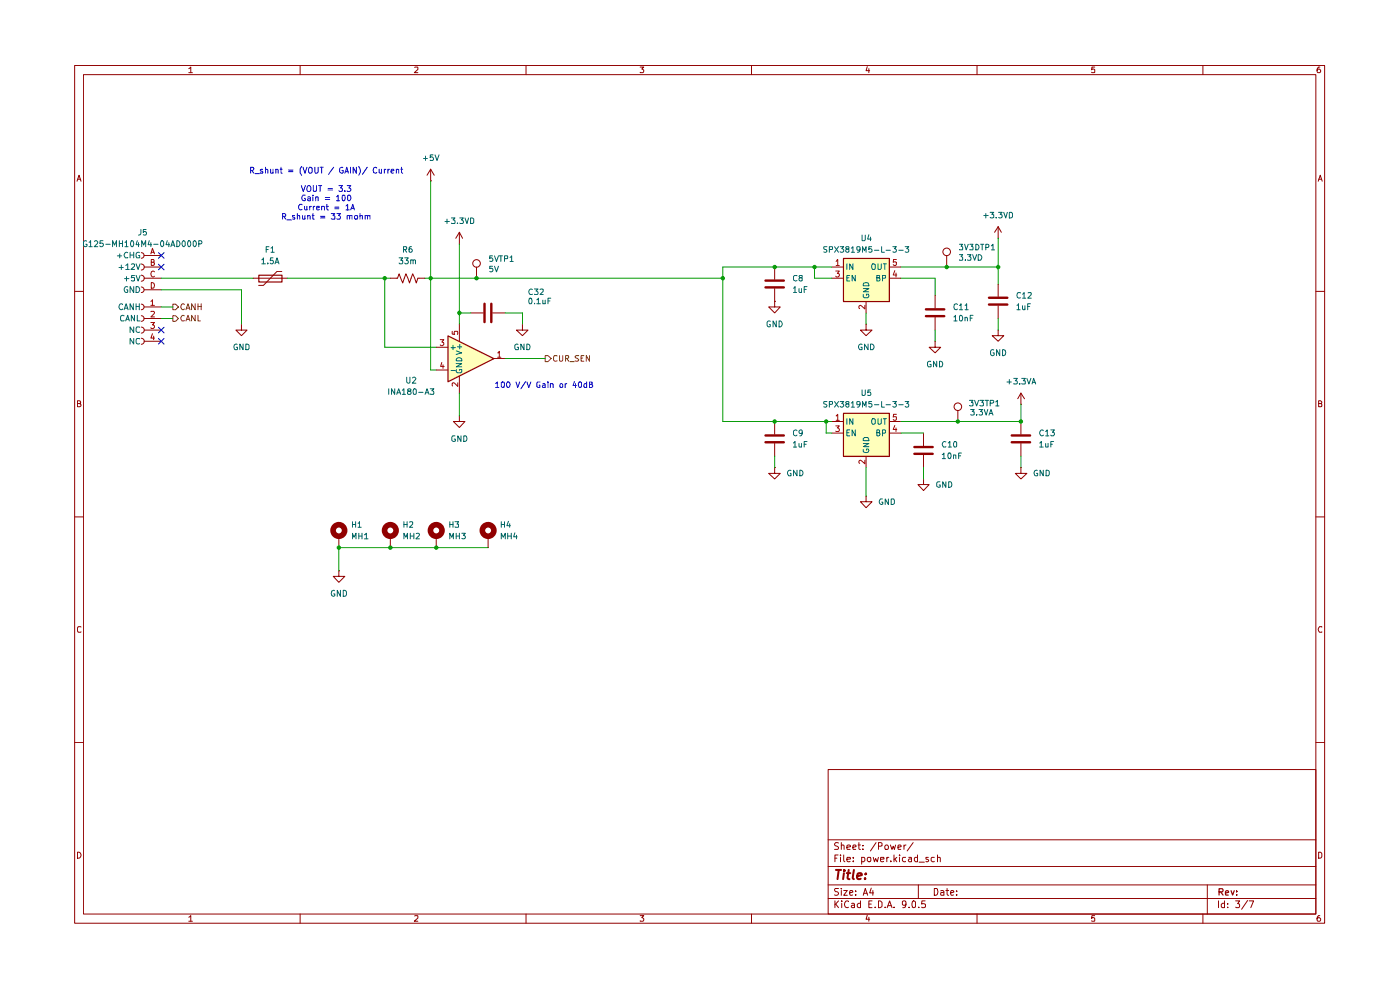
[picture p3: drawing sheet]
<svg xmlns="http://www.w3.org/2000/svg" width="297mm" height="210mm" viewBox="0 0 297 210" stroke-linecap="round" stroke-linejoin="round" font-family="sans-serif">
<g fill="none" stroke="#910000" stroke-width=".21">
<path d="M15.8 13.9h265.2v181.9h-265.2zM17.7 15.8h261.4v178.1h-261.4zM40 14.6l.5-.4v1.2M40 15.4h.8M63.7 13.9v1.9M88 14.3l.6-.1v.5l-.7 .7h.7M111.6 13.9v1.9M135.8 14.2h.8l-.5 .4 .5 .3-.1 .4h-.7M159.4 13.9v1.9M184 14.1l-.3 .9h.8M184.3 14.6v.8M207.3 13.9v1.9"/>
<path d="M232.2 14.2h-.5l-.1 .6 .1-.2h.4l.1 .2v.5h-.6M255.2 13.9v1.9M280 14.2a.55 .55 0 0 0-.6 .5l.2 .7h.4l.2-.2v-.3l-.3-.3h-.2l-.3 .3M16.3 38.4l.5-1.2 .4 1.2M16.5 38h.6M279.7 38.4l.4-1.2 .4 1.2M279.7 38h.6M15.8 61.8h1.9M279.1 61.8h1.9M16.4 85.6h.6v-.5l-.6-.1v1.3h.5l.3-.4-.3-.3M279.7 85.6h.5l.2-.3-.2-.3h-.5v1.3h.5l.2-.1v-.4l-.2-.2M15.8 109.6h1.9"/>
<path d="M279.1 109.6h1.9M17.2 133l-.6-.1-.2 .3v.7l.2 .2 .6-.1M280.4 133l-.5-.1-.2 .5 .2 .7 .5-.1M15.8 157.5h1.9M279.1 157.5h1.9M175.7 163.2h103.4v30.7h-103.4zM175.7 178.1h103.4M177.9 178.8l-.6-.1-.3 .4 .1 .2a.56 .56 0 0 1 .6 .3 .56 .56 0 0 1 0 .6h-.7M178.5 179.4l.1-.2 .5 .2v.8M178.5 178.7v1.5M179.7 179.7l.7-.1-.1-.3-.4-.1-.2 .2v.8h.6M180.9 179.7l.7-.1-.2-.4h-.3l-.2 .2v.6l.1 .2h.5"/>
<path d="M182 179.2h.5M182.2 178.7v1.3l.1 .2h.2M183.1 179.3v.1M185.8 178.7l-1.1 1.8M186.4 179.5l.7-.1v-.5l-.2-.2h-.5v1.5M187.7 179.5l.3-.3h.2l.3 .3-.1 .6-.5 .1zM188.9 179.2l.3 1 .3-.7 .2 .7 .3-1M190.5 179.7l.7-.1-.2-.4h-.3l-.2 .2v.6l.1 .2h.5M191.8 179.2v1M192.2 179.2l-.4 .3M193.7 178.7l-1.3 1.8M16.4 180.8a.65 .65 0 0 1 .8 .6 .65 .65 0 0 1-.8 .6z"/>
<path d="M40 194.6l.5-.4v1.2M40 195.4h.8M63.7 193.9v1.9M88 194.3l.6-.1v.5l-.7 .7h.7M111.6 193.9v1.9M135.8 194.2h.8l-.5 .5 .5 .2-.1 .4h-.7M159.4 193.9v1.9M175.7 190.6h103.4M175.7 187.7h103.4M175.7 183.8h103.4M177.1 191.1v1.4M177.1 182h.4"/>
<path d="M177.3 191.8l.6 .7M177.8 181.4h-.7v1.4M177.9 188.5l-.8 .1v.4l.6 .2 .2 .4-.4 .3-.5-.1M177.9 191.1l-.8 .8M178.3 181.4v.1M178.3 181.9v.9M178.5 188.5v.1M178.5 188.9v1M178.6 191.1v.2M178.6 191.6v.9M179 188.9h.7l-.7 1h.7M179 181.4v1.1l.2 .3"/>
<path d="M179.7 182.3l.7-.1-.1-.3h-.6v.1v.7h.6M180 191.3v-.1a.7 .7 0 0 0-.9 .5 .7 .7 0 0 0 .6 .8l.3-.1M180.3 189.4l.6-.2-.1-.3-.5 .1v.7l.1 .2 .5-.1M180.7 191.7l.4-.1 .2 .2v.7M181 182.6v.2M181 181.9v.1M181.3 191.9l-.7 .3 .2 .3 .5-.1M181.5 189.7v.2M181.5 189v.1M182.5 191.7a.45 .45 0 0 0-.6 .2l.1 .5h.5M182.5 191.1v1.4M182.8 182.7l.4 .1 .3-.3-.2-.6h-.5v1.4"/>
<path d="M183.1 180.1v.1M183.1 189.9l.5-1.4 .5 1.4M183.2 189.5h.8M184 194.1l-.3 .9h.8M184.1 182l.6-.1v.8a.45 .45 0 0 1-.7-.2zM184.3 194.6v.8M184.3 191.8h.5M184.8 188.4l-.3 1h.8M185 191.1h-.7v1.4h.7M185.2 188.9v1M185.3 181.9l.2 .9 .3-.7 .3 .7 .3-.9M185.7 192.4v.1"/>
<path d="M186.4 191.1h.3l.4 .3v.8l-.4 .3h-.3zM186.8 182.3l.7-.1v-.3h-.6l-.1 .1 .1 .7h.6M187.8 192.4v.1M188.1 181.9v.9M188.2 192.5l.5-1.4 .5 1.4M188.4 192.1h.7M188.6 181.9h-.4l-.1 .2M189 182.6v.2M189.7 192.4v.1M189.7 181.4v1.4M189.8 182.2l.4 .6M190.2 181.9l-.5 .5"/>
<path d="M190.8 181.4v.1M190.8 181.9v.9M192.1 181.9h-.5l-.2 .6a.45 .45 0 0 0 .7 .2M192.2 191.8l-.3 .2-.5-.1v-.6l.3-.2 .4 .1a1.05 1.05 0 0 1-.3 1.3h-.3M192.8 181.9h.5l.1 .9M192.9 192.4v.1M193.4 182.2h-.5l-.2 .3 .2 .3 .5-.1M193.6 191.3l.3-.2 .3 .2-.1 1.1h-.5zM194.7 181.9h-.6l-.1 .2v.4l.2 .3 .5-.1M194.7 181.4v1.4M194.8 187.7v2.9M194.9 192.4v.1"/>
<path d="M195 182.9h1.1M196.3 191.1h-.7l-.1 .7h.8v.6h-.8M196.9 181.9h-.5v.3l.6 .3-.2 .3-.4-.1M198.2 188.5h.5a.83 .83 0 0 1 .2 .9 .83 .83 0 0 1-.7 .5zM198.2 181.9h-.5l-.2 .2v.4l.3 .3 .4-.1M198.9 182l.5-.1 .1 .9M198.9 181.4v1.4M199.6 189h.6v.9M200.2 189.2l-.6 .2v.4h.6M200.7 188.9h.6M200.9 188.5v1.2l.4 .2M201.7 189.4l.7-.2-.1-.2-.5-.1-.1 .2 .1 .7h.5"/>
<path d="M202.9 189.7v.2M202.9 189v.1M207.3 193.9v1.9M232.2 194.2h-.5l-.1 .6 .1-.1h.4l.1 .1v.5h-.6M255.2 193.9v1.9M256.1 187.7v6.2M258.5 191.1v1.4M259.8 191.7l-.5-.1-.2 .3 .1 .5h.6M259.8 191.1v1.4M260.4 192.4v.1M260.4 191.7v.1M262.1 191.1h.9l-.4 .6 .4 .2-.1 .5h-.8"/>
<path d="M264.7 191l-1.3 1.9M265 191.1h.9l-.6 1.4M279.7 180.8h.4l.3 .3v.6l-.3 .3h-.4zM280 194.2a.55 .55 0 0 0-.6 .5l.2 .7h.4l.2-.2v-.3l-.3-.2h-.2l-.3 .2"/>
</g>
<path d="M258.6 189.2h.7l.2-.3-.1-.3-.8-.1v1.4M259 189.2l.5 .7M260 189.4l.6-.1-.1-.4-.4 .1-.1 .7 .1 .2h.5M261.2 188.9l.3 1 .3-1M262.3 189.8v.1M262.3 189v.2" fill="none" stroke="#910000" stroke-width=".25"/>
<path d="M177.3 184.5h1.1M177.9 184.5l-.2 2M179 185.2l-.1 1.3M179.1 184.5v.3M179.6 185.2h.8M180 184.5l-.2 1.7 .4 .3M181.1 184.5l-.2 1.7 .2 .3M181.8 185.9l1-.3v-.3a.6 .6 0 0 0-.9 .2v.9h.7M183.5 186.3v.2M183.7 185.3l.1 .1-.2 .1 .1-.2-.1 .2" fill="none" stroke="#910000" stroke-width=".42"/>
<g fill="#ffb">
<path d="M178.9 87.6h9.7v9.2h-9.7z"/>
<path d="M178.9 54.8h9.7v9.1h-9.7z"/>
<path d="M95 71.2l9.7 4.8-9.7 4.9z"/>
</g>
<g fill="none" stroke="#910000" stroke-width=".21">
<path d="M91.4 38.4h.1M91.4 35.9l-.8 1.3M91.4 35.9l.7 1.3M91.4 35.9v2.5M30 53.6a.59 .59 0 0 1 .6 .6 .59 .59 0 0 1-.6 .6M30 56a.63 .63 0 0 1 .6 .6 .63 .63 0 0 1-.6 .7M30 58.4a.63 .63 0 0 1 .6 .6 .63 .63 0 0 1-.6 .6M30.6 59h3.6M30.6 54.2h3.6M30.6 56.6h3.6M53.7 59h7.3M59.8 57.6h-1l-2.9 2.9h-1"/>
<path d="M82.8 59h1.5l.4-.9 .7 1.9 .7-1.9 .8 1.9 .6-1.9 .8 1.9 .3-1h1.6M97.5 51.7h.1M97.5 49.3l-.8 1.2M97.5 49.3l.6 1.2M97.5 49.3v2.4M30 60.9a.59 .59 0 0 1 .6 .6 .59 .59 0 0 1-.6 .6M30 64.5a.59 .59 0 0 1 .6 .6 .59 .59 0 0 1-.6 .6M30 67a.59 .59 0 0 1 .6 .6 .59 .59 0 0 1-.6 .6M30 69.4a.63 .63 0 0 1 .6 .6 .63 .63 0 0 1-.6 .7M30 71.8a.63 .63 0 0 1 .6 .6 .63 .63 0 0 1-.6 .6M30.6 61.5h3.6M30.6 65.1h3.6"/>
<path d="M30.6 67.6h3.6M30.6 70h3.6M30.6 72.4h3.6"/>
</g>
<path d="M54.9 58.4h4.9v1.4h-4.9z" fill="none" stroke="#910000" stroke-width=".25"/>
<path d="M32 53.8l.3-1.1 .5 1.1M32.1 55.6h.5l.1-.4-.2-.2h-.4v1.3l.6-.1 .1-.3-.3-.3M32.1 59.9a.66 .66 0 0 1 .6 .5 .66 .66 0 0 1-.2 .7h-.4zM32.1 53.5h.6M32.8 57.7l-.3-.2a.6 .6 0 0 0-.5 .7 .6 .6 0 0 0 .7 .5l.1-.1M32 63.9l.3-.3v1.2M32 66.1l.6-.1 .2 .2-.1 .3-.7 .7h.8M32 68.4h.8l-.5 .5 .4 .1 .1 .4-.3 .3h-.3l-.2-.2M32 64.8h.8M32.3 70.8l-.3 .9h.8M32.6 71.3v.8" fill="none" stroke="#b90000" stroke-width=".21"/>
<g fill="none" stroke="#006665" stroke-width=".21">
<path d="M24.9 54.3h.9M25.2 56.7h1M25.4 53.8v.9M25.7 56.2v1M26.4 59.1h.9M26.7 56.3l.4-.3v1.2M26.7 57.2h.7M26.8 58.7v.9M27.1 53.6l-.3-.1a.67 .67 0 0 0-.5 .5 .67 .67 0 0 0 .3 .7l.5-.1M27.6 53.5v1.2M27.6 54.1h.8M27.9 56.1h.6v.4l-.7 .7h.7"/>
<path d="M28.4 53.5v1.2M28.5 58.4h-.6v.5h.6v.6h-.6M28.9 56l.4 1.2 .4-1.2M28.9 58.4l.4 1.2 .4-1.2M29.6 53.6h-.6l-.1 .2v.6l.1 .3 .6-.1v-.4h-.2M26 64.6l-.3-.2a.61 .61 0 0 0-.5 .8 .61 .61 0 0 0 .8 .4v-.1M26.3 65.7l.5-1.3 .4 1.3M26.3 67h-.6l-.1 .2v.6l.1 .3 .6-.1M26.5 65.4h.6M26.7 68.1l.4-1.2 .3 1.2M26.8 67.7h.5M27.1 60.9l-.2-.1a.64 .64 0 0 0-.6 .6 .64 .64 0 0 0 .5 .7l.3-.1v-.5h-.3"/>
<path d="M28.3 64.4v1.3l-.7-1.3v1.3M28.4 60.8v1.3l-.8-1.3v1.3M28.4 69.3v1.2l-.8-1.2v1.2M28.4 71.8v1.2l-.8-1.2v1.2M28.5 66.9v1.2l-.6-1.2v1.2M28.9 60.8a.65 .65 0 0 1 .7 .6 .65 .65 0 0 1-.7 .7zM28.9 64.4v1.3M28.9 65h.7M29.1 66.9v1.2h.6M29.6 64.4v1.3M29.6 69.4l-.6-.1-.1 .3v.7a.55 .55 0 0 0 .7 .1M29.6 71.9l-.6-.1-.1 .3 .1 .7 .3 .2 .3-.1"/>
</g>
<path d="M36.7 67h.6l.5 .6-.5 .6h-.6z" fill="#fff"/>
<path d="M36.7 67h.6l.5 .6-.5 .6h-.6zM39.1 67l-.2-.1a.67 .67 0 0 0-.5 .5 .67 .67 0 0 0 .2 .7l.5-.1M39.5 68.1l.4-1.2 .4 1.2M39.6 67.7h.5M41.4 66.9v1.2l-.8-1.2v1.2M42 66.9v1.2h.5" fill="none" stroke="#765500" stroke-width=".21"/>
<path d="M36.7 64.5h.6l.5 .6-.5 .6h-.6z" fill="#fff"/>
<path d="M36.7 64.5h.6l.5 .6-.5 .6h-.6zM39.1 64.6l-.2-.2a.6 .6 0 0 0-.5 .7 .6 .6 0 0 0 .6 .5l.1-.1M39.5 65.7l.4-1.3 .4 1.3M39.6 65.4h.5M41.4 64.4v1.3l-.8-1.3v1.3M42 64.4v1.3M42 65h.7M42.7 64.4v1.3" fill="none" stroke="#765500" stroke-width=".21"/>
<g fill="none" stroke="#910000" stroke-width=".21">
<path d="M164.3 56.6v2.7M176.4 56.6h2.5M176.4 59h2.5M188.6 56.6h2.5M188.6 59h2.5M51.2 68.8v1.2h1.2l-1.2 1.2-1.2-1.2h1.2M51.2 68.8h.1M164.3 63.9v1.2h1.2l-1.2 1.3-1.2-1.3h1.2M164.3 63.9h.1M164.3 61.2v2.7M183.7 68.8v1.2h1.3l-1.3 1.2-1.2-1.2h1.2M183.7 68.8h.1"/>
<path d="M183.7 63.9v2.5M164.3 99.1v1.3h1.2l-1.2 1.2-1.2-1.2h1.2M164.3 99.1h.1M164.3 89.4v2.7M164.3 94.1v2.7M176.4 89.4h2.5M176.4 91.9h2.5M183.7 96.8v2.3M188.6 89.4h2.5M188.6 91.9h2.5M183.7 105.2v1.2h1.3l-1.3 1.3-1.2-1.3h1.2M183.7 105.2h.1"/>
</g>
<path d="M162.4 59.5h3.9M162.4 61h3.9M162.4 92.4h3.9M162.4 93.8h3.9" fill="none" stroke="#910000" stroke-width=".51"/>
<path d="M178.9 54.8h9.8v9.2h-9.8zM178.9 87.7h9.8v9.1h-9.8z" fill="none" stroke="#910000" stroke-width=".25"/>
<g fill="none" stroke="#b90000" stroke-width=".21">
<path d="M177.3 57.5h.8l-.5 .5 .5 .2v.3l-.3 .3h-.3l-.2-.2M177.4 55.5l.3-.5v1.3M177.4 56.3h.7M189.8 57.4l-.3 .9h.7M190.1 57.9v.9M190.2 55h-.6l-.1 .6h.7v.5l-.2 .2h-.3l-.2-.2M183.5 64.8v.7l-1-.7-.3 .2 .2 .4M177.3 90.3h.8l-.5 .5 .5 .2v.4l-.2 .1-.6-.1M177.4 88.2l.3-.3v1.3M177.4 89.2h.7M183.5 97.6v.8l-1-.8-.3 .3 .2 .4M189.8 90.3l-.3 .8h.7"/>
<path d="M190.1 90.8v.7M190.2 87.9h-.6l-.1 .6 .6-.1 .1 .6-.2 .2h-.3l-.2-.2"/>
</g>
<g fill="none" stroke="#006665" stroke-width=".21">
<path d="M179.7 56v1.2M179.7 58.9h.4M180.3 58.4h-.6v1.2h.6M180.9 56v1.2l-.6-1.2v1.2M181.4 58.4v1.2l-.6-1.2v1.2M185.2 56l.5 .1v.9l-.2 .2h-.4l-.1-.2a.82 .82 0 0 1 .2-1zM186 58.9h.5l.1-.4-.6-.1v1.2l.6-.1 .1-.3-.3-.3M186.3 56l.1 1.2 .5-.1v-1.1M187.2 59l.7-.1v-.4l-.7-.1v1.2M187.4 56h.6M187.7 56v1.2M183.1 62.5v.5l.3 .2h.7a.52 .52 0 0 0 .1-.8h-.4v.3"/>
<path d="M183.1 61.2h1.2l-1.2 .7h1.2M183.1 60.2a.66 .66 0 0 1 .8-.2 .66 .66 0 0 1 .4 .6h-1.2zM179.7 88.8v1.2M179.7 91.8h.4M180.3 91.2h-.6v1.3h.6M180.9 88.8v1.2l-.6-1.2v1.2M181.4 91.2v1.3l-.6-1.3v1.3M183.1 95.3v.5a.61 .61 0 0 0 .8 .2 .61 .61 0 0 0 .3-.7h-.4v.2M183.1 94.1h1.2l-1.2 .6h1.2M183.1 93.1l.3-.3h.7l.2 .7h-1.2zM185.1 88.8h.4l.2 .2v.8l-.5 .2a.86 .86 0 0 1-.1-1.2zM186 91.8l.6-.1v-.3l-.2-.2h-.4v1.3l.6-.1 .1-.4-.3-.2"/>
<path d="M186.3 88.8v1.1l.1 .1h.3l.2-.3v-.9M187.2 91.9h.5l.2-.2v-.3l-.2-.2h-.5v1.3M187.4 88.8h.6M187.7 88.8v1.2"/>
</g>
<path d="M115.7 75.4h.5l.7 .6-.7 .7h-.5z" fill="#fff"/>
<path d="M115.7 75.4h.5l.7 .6-.7 .7h-.5zM118.2 75.5l-.6-.1-.2 .3v.7a.52 .52 0 0 0 .8 .1M118.7 75.4v1.1l.2 .1h.2l.3-.2v-1M120 76l.6-.1v-.5h-.6v1.2M120.2 76l.5 .6M120.9 76.7h.9M122.8 75.4h-.6l-.2 .2 .2 .3 .6 .4-.1 .2h-.7M123.3 75.9h.3M123.9 75.4h-.6v1.2h.6M125.1 75.4v1.2l-.7-1.2v1.2" fill="none" stroke="#765500" stroke-width=".21"/>
<g fill="none" stroke="#910000" stroke-width=".21">
<path d="M101.1 56.6v2.4M200.8 54.2v2.4M211.8 50.5h.1M211.8 48.1v2.4M211.8 48.1l-.8 1.2M211.8 48.1l.6 1.2M92.5 73.7h2.5M92.5 78.5h2.5M97.5 68.8v3.6M97.5 79.8v3.6M99.9 66.4h2.6M104.5 66.4h2.7"/>
<path d="M104.7 76h2.5M110.8 68.8v1.2h1.2l-1.2 1.2-1.2-1.2h1.2M110.8 68.8h.1M198.4 72.4v1.3h1.2l-1.2 1.1-1.3-1.1h1.3M198.4 72.4h.1M198.4 62.7v2.7M198.4 67.3v2.7M211.8 70v1.2h1.1l-1.1 1.2-1.3-1.2h1.3M211.8 70h.1M211.8 60.3v2.6M211.8 64.9v2.7M97.5 88.2v1.2h1.1l-1.1 1.3-1.3-1.3h1.3"/>
<path d="M97.5 88.2h.1M195.9 91.9v2.7M195.9 96.5v2.6M203.2 87v2.4M216.6 99.1v1.3h1.2l-1.2 1.2-1.2-1.2h1.2M216.6 99.1h.1M216.6 85.8h.1M216.6 83.4v2.4M216.6 89.4v2.7M216.6 94.1v2.7M216.6 83.4l-.7 1.2M216.6 83.4l.7 1.2"/>
<path d="M71.9 113.8v2.4M82.8 113.8v2.4M92.5 113.8v2.4M103.5 113.8v2.4M195.9 101.6v1.2h1.2l-1.2 1.3-1.2-1.3h1.2M195.9 101.6h.1M71.9 121.1v1.2h1.3l-1.3 1.2-1.2-1.2h1.2M71.9 121.1h.1"/>
<circle cx="101.1" cy="55.9" r=".8"/>
<circle cx="200.8" cy="53.4" r=".8"/>
<circle cx="203.2" cy="86.3" r=".8"/>
</g>
<path d="M95 71.2l9.8 4.9-9.8 4.9z" fill="none" stroke="#910000" stroke-width=".25"/>
<path d="M93.4 72.1h.8l-.5 .5h.4l.1 .5-.3 .2h-.3l-.2-.1M93.7 76.9l-.2 .8h.7M94 77.4v.7M95.9 70.3v.6l.5 .1v-.7h.6v.7M105.6 74.8h.2l.1-.3v1.3M105.6 75.8h.7M97.1 81.2v.8l-.8-.8-.4 .1 .1 .6" fill="none" stroke="#b90000" stroke-width=".21"/>
<path d="M95.7 73.7h.9M95.7 78.6h.9M96.1 73.2v1M96.8 74.4l1.2 .4-1.2 .4M96.8 77.1h1.2l-1.2 .7h1.2M96.9 78.4a.45 .45 0 0 0 .1 .7h.7l.3-.2v-.5h-.5v.2M96.9 76.1a.72 .72 0 0 1 1.1 0v.4h-1.2zM97 73.6h1M97.5 73.1v.9" fill="none" stroke="#006665" stroke-width=".21"/>
<g fill="none" stroke="#910000" stroke-width="1.2">
<circle cx="71.9" cy="112.5" r="1.23"/>
<circle cx="82.8" cy="112.5" r="1.23"/>
<circle cx="92.5" cy="112.5" r="1.23"/>
<circle cx="103.5" cy="112.5" r="1.23"/>
</g>
<path d="M102.8 64.4v3.9M104.2 64.4v3.9M196.4 65.6h3.9M196.4 67.1h3.9M209.8 63.2h3.9M209.8 64.6h3.9M194 94.8h3.9M194 96.3h3.9M214.6 92.4h3.9M214.6 93.8h3.9" fill="none" stroke="#910000" stroke-width=".51"/>
<g fill="none" stroke="#090" stroke-width=".21">
<path d="M91.4 38.4v40.1h1.1M34.2 59h19.5M61 59h21.8M81.6 59v14.7h10.9M90.2 59h63.1M97.5 51.7v17.1M172.8 56.6v2.4h3.6M176.4 56.6h-23.1v32.8h23.1M191.1 59h7.3v3.7M191.1 56.6h20.7M211.8 50.5v9.8M34.2 67.6h2.5"/>
<path d="M34.2 65.1h2.5M34.2 61.5h17v7.3M97.5 66.4h2.4M107.2 66.4h3.6v2.4M107.2 76h8.5M183.7 66.4v2.4M198.4 70v2.4M211.8 67.6v2.4M97.5 83.4v4.8M164.3 96.8v2.3M175.3 89.4v2.5h1.1M183.7 99.1v6.1"/>
<path d="M191.1 91.9h4.8M195.9 99.1v2.5M216.6 85.8v3.6h-25.5M216.6 96.8v2.3M103.5 116.2h-31.6v4.9"/>
</g>
<g fill="none" stroke="#0000ca" stroke-width=".21">
<path d="M53.2 36.2l.6-.1v-.5l-.6-.1v1.2M53.4 36.2l.5 .5M54.1 36.8h.9M55.7 36l-.2-.1-.3 .3 .4 .1 .2 .3-.2 .1h-.4M56.3 36l.3-.1 .2 .2v.6M56.3 35.5v1.2M57.4 35.9v.8h.3l.2-.1M57.9 35.9v.8M58.5 36l.3-.1 .2 .2v.6M58.5 35.9v.8M59.4 35.9h.5M59.6 35.5v1.2h.3"/>
<path d="M61.2 36.1h.9M61.2 36.4h.9M63.9 39.4l.4 1.2 .5-1.2M64 35.3l-.3 .5v.9l.3 .5M64.3 35.5l.4 1.2 .4-1.2M65.3 39.5l.3-.1a.73 .73 0 0 1 0 1.2h-.3a.87 .87 0 0 1 0-1.1zM65.7 35.5l.5 .1v1l-.5 .1a.86 .86 0 0 1 0-1.2zM66.5 39.4v1l.2 .2 .4-.2v-1M66.8 35.5v1.1l.2 .1h.2l.3-.2v-1M67.6 39.4h.6M67.9 35.5h.7M67.9 39.4v1.2"/>
<path d="M68.2 35.5v1.2M69.6 40h.9M70.8 35.5l-1.1 1.5M71.9 39.4h.7l-.4 .5 .4 .1v.6h-.5l-.2-.1M72.7 35.6l-.2-.1-.4 .1v1l.4 .1h.2l.1-.5h-.2M73.2 36.7l.4-1.2 .3 1.2M73.2 36.4h.6M73.7 39.4h.7l-.4 .5 .3 .1 .1 .4-.2 .2h-.4l-.1-.1M74.3 35.5v1.2M75.6 35.5v1.2l-.7-1.2v1.2M76.1 35.3a1.44 1.44 0 0 1 0 1.9M77.9 35.5l-1 1.5"/>
<path d="M79.9 35.6l-.2-.1a.65 .65 0 0 0-.5 .6 .65 .65 0 0 0 .5 .6l.2-.1M80.4 35.9v.7l.2 .1 .3-.1M80.9 35.9v.8M81.5 35.9v.8M81.9 35.9l-.4 .3M82.3 35.9v.8M82.6 35.9l-.3 .3M83 36.3l.6-.1-.2-.3-.4 .2v.5l.1 .1h.4M84.1 36h.5v.7M84.1 35.9v.8M85 35.9h.4M85.2 35.5v1.1l.2 .1"/>
<path d="M59.9 45.9h.6v-.5l-.6-.1v1.2M60.2 45.9l.4 .6M60.9 46.7h.9M62.5 45.7h-.4v.4h.3l.2 .1-.1 .3h-.4M63.1 45.8l.4-.1 .1 .8M63.1 45.3v1.2M64.1 43.4h-.5a.61 .61 0 0 0-.3 .7 .61 .61 0 0 0 .8 .4M64.2 45.7v.8l.5-.1M64.6 43.8v.6l.2 .1h.3M64.7 45.7v.8M64.8 41.4h-.5a.61 .61 0 0 0-.3 .8 .61 .61 0 0 0 .8 .3v-.4h-.2M65.1 43.8v.7"/>
<path d="M65.3 41.8l.4-.1 .2 .2v.7M65.3 45.8l.4-.1 .1 .8M65.3 45.7v.8M65.7 43.8v.7M65.9 42.1l-.6 .1v.3h.6M66 43.8l-.3 .1M66.2 45.7h.4M66.4 41.4v.1M66.4 45.3v1.2h.2M66.4 41.7v.9M66.5 43.8v.7M66.8 43.8l-.3 .1"/>
<path d="M67 41.9l.1-.2 .4 .1v.8M67 41.7v.9M67.1 44.1l.6-.1v-.2h-.5l-.1 .1v.5l.2 .1h.4M68 45.9h.9M68 46.2h.9M68.2 43.9l.6-.1v.7M68.2 43.8v.7M69 41.9h.9M69 42.3h.9M69.2 43.8h.5M69.3 43.4v1l.4 .1M69.6 40.3h.9"/>
<path d="M70.3 45.3h.7l-.4 .4 .4 .2v.5h-.7M71 43.9h.9M71 44.3h.9M71.4 41.7l.3-.3v1.2M71.4 42.6h.7M71.5 45.3h.7l-.4 .4 .4 .3-.1 .4h-.6M72.6 41.5l.5-.1a.86 .86 0 0 1-.1 1.2l-.4-.1zM73.2 40.5v.1M73.4 43.7l.3-.3v1.1M73.4 44.5h.7M73.7 45.8l.4-.1 .1 .8M73.7 45.7v.8"/>
<path d="M73.7 41.6l.2-.2 .4 .1a.66 .66 0 0 1-.3 1.1l-.3-.3zM74.2 45.9l.1-.2h.4v.8M74.4 44.5l.4-1.1 .4 1.1M74.5 44.2h.6M75.2 45.9l.2-.2h.4v.8l-.5-.1zM76.4 45.8l.5-.1v.8M76.4 45.3v1.2M77.5 45.8l.5-.1v.8M77.5 45.7v.8M78 45.9l.1-.2h.4v.8M105.2 81.4l.3-.4v1.2M105.2 82.2h.6"/>
<path d="M106.3 81.2l.2-.2 .4 .1v1h-.5zM107.6 81a.61 .61 0 0 1 .6 .5 .61 .61 0 0 1-.4 .7l-.4-.5zM109.5 81l.3 1.2 .4-1.2M111.5 80.9l-1 1.6M111.8 81l.4 1.2 .4-1.2M114.6 81h-.6l-.1 .3v.7a.45 .45 0 0 0 .7 .1v-.4h-.2M115.1 81.5l.4-.1 .2 .1v.7M115.7 81.7h-.5l-.1 .3 .1 .2 .5-.1M116.2 81v.1M116.2 81.4v.8M116.8 81.5l.1-.1 .5 .1v.7M116.8 81.4v.8"/>
<path d="M118.8 81.5l.2-.1 .3 .1 .1 .6h-.6zM119.9 81.4v.8M120.2 81.4l-.3 .2M121.8 80.9l-.2 .9h.7M122.1 81.4v.8M122.9 81h.3l.2 .2v.8l-.2 .1a.6 .6 0 0 1-.6-.4 .6 .6 0 0 1 .3-.7zM124.5 81.5h-.5l-.1 .5a.36 .36 0 0 0 .6 .1M124.5 81v1.2M125.1 81.5h.5v-.5h-.5v1.2h.4l.2-.4-.3-.3"/>
</g>
<path d="M33.6 56.1l1.2 1.1M33.6 53.6l1.2 1.2M34.8 56.1l-1.2 1.1M34.8 53.6l-1.2 1.2M33.6 69.4l1.2 1.2M33.6 71.8l1.2 1.2M34.8 69.4l-1.2 1.2M34.8 71.8l-1.2 1.2" fill="none" stroke="#00008a" stroke-width=".21"/>
<g fill="#090">
<circle cx="81.6" cy="59" r=".47"/>
<circle cx="101.1" cy="59" r=".47"/>
<circle cx="97.5" cy="66.4" r=".47"/>
<circle cx="164.3" cy="56.6" r=".47"/>
<circle cx="153.3" cy="59" r=".47"/>
<circle cx="175.3" cy="89.4" r=".47"/>
<circle cx="164.3" cy="89.4" r=".47"/>
<circle cx="172.8" cy="56.6" r=".47"/>
<circle cx="91.4" cy="59" r=".47"/>
<circle cx="71.9" cy="116.2" r=".47"/>
<circle cx="82.8" cy="116.2" r=".47"/>
<circle cx="92.5" cy="116.2" r=".47"/>
<circle cx="211.8" cy="56.6" r=".47"/>
<circle cx="216.6" cy="89.4" r=".47"/>
<circle cx="200.8" cy="56.6" r=".47"/>
<circle cx="203.2" cy="89.4" r=".47"/>
</g>
<g fill="none" stroke="#006665" stroke-width=".21">
<path d="M89.8 33.6h.9M90.3 33.1v.9M91.9 32.9h-.6v.5l.4-.1 .3 .2v.4l-.2 .1h-.5M92.3 32.9l.4 1.1 .4-1.1M18.4 51.1h-.4l-.3 .3v.6l.2 .2 .3 .1 .3-.1v-.4h-.3M18.9 51.4l.3-.3v1.2M18.9 52.3h.7M20.1 51.2l.4-.1 .2 .3-.7 .9h.7M21.8 51.1h-.5l-.1 .5h.6l.1 .5-.2 .2h-.4l-.1-.1M22.4 51.8h1M23.9 52.3v-1.2l.4 .9 .4-.9v1.2M25.3 51.1v1.2"/>
<path d="M25.3 51.6h.7M26 51.1v1.2M26.5 51.4h.2l.1-.3v1.2M26.5 52.3h.7M27.9 51.1a.68 .68 0 0 1 .5 .6 .68 .68 0 0 1-.5 .6l-.2-.5 .1-.6zM29.1 51.1l-.2 .8h.7M29.4 51.5v.8M29.9 48.7v.8l-.2 .3-.3 .1M30.1 52.3v-1.2l.4 .9 .4-.9v1.2M31 48.7h-.6v.6l.4-.2 .3 .3-.1 .4h-.6M31.7 51.1l-.3 .8h.8M32 51.5v.8"/>
<path d="M32.6 51.8h.9M34.2 51.1h.3l.2 .2v.8l-.2 .2a.71 .71 0 0 1-.3-1.2zM35.5 51.1l-.3 .8h.8M35.8 51.5v.8M36.2 52.3l.5-1.2 .4 1.2M36.4 52h.5M37.5 51.1a.64 .64 0 0 1 .7 .6 .64 .64 0 0 1-.7 .6zM38.8 51.1h.2l.3 .2v.8l-.3 .2a.71 .71 0 0 1-.2-1.2zM40 51.1a.68 .68 0 0 1 .5 .6 .68 .68 0 0 1-.5 .6l-.2-.5 .1-.6zM41.2 51.1a.68 .68 0 0 1 .5 .6 .68 .68 0 0 1-.5 .6l-.2-.2v-.8zM42.2 51.7l.6-.1v-.5h-.6v1.2M55.5 55.1l.4-.4v1.3"/>
<path d="M55.5 56h.8M56.5 52.9h.4M56.8 55.8v.2M57.1 52.3h-.6v1.2M57.5 52.7l.3-.4v1.2M57.5 53.5h.7M57.9 54.7h-.5l-.1 .6h.6v.6l-.4 .1-.2-.2M58.3 56l.5-1.3 .4 1.3M58.5 55.6h.5M84.7 54.7h.7l-.4 .5 .4 .1v.5l-.1 .2h-.5l-.1-.2M85.6 52.9h.6v-.6h-.6v1.2M85.9 54.7h.7l-.4 .5 .4 .3-.1 .4-.5 .1-.1-.2"/>
<path d="M85.9 52.9l.4 .6M87.1 55.3l.2-.2 .3 .1v.8M87.1 55.1v.9M87.3 52.3h-.3l-.2 .3v.8h.6l.1-.4-.3-.3h-.2l-.2 .3M87.6 55.3l.2-.2 .3 .1v.8M94.4 47h.9M94.8 46.5v.9M95.8 46.2h.7l-.4 .5 .4 .1v.5h-.7M97 47.3v.1M97.5 46.2h.8l-.4 .5 .4 .2v.3l-.2 .2-.6-.1M98.6 46.2l.5 1.2 .3-1.2M99.8 46.2h.4l.3 .3v.7l-.2 .2h-.5z"/>
<path d="M104.5 56.5h-.6v.5l.4-.1 .3 .3-.1 .4h-.6M104.5 54.3h-.6v.6l.4-.2 .3 .3-.1 .4h-.6M104.9 56.5l.4 1.2 .5-1.2M104.9 54.3l.4 1.2 .5-1.2M105.9 54.3h.7M106.3 54.3v1.2M107 54.9h.6l.1-.5-.7-.1v1.2M108.2 54.6l.3-.3v1.2M108.2 55.5h.7M169.1 58.5l-.5-.1-.3 .3 .1 .7 .3 .2 .4-.1M169.8 58.9l-.3-.3 .2-.2h.4l.1 .4-.7 .3v.3l.3 .2 .4-.1v-.5l-.2-.1M175.4 52.3l-.6 .1v.3l.6 .5-.2 .3-.4-.1"/>
<path d="M175.9 52.9h.6l.1-.5-.7-.1v1.2M177 52.3l.9 1.2M177.9 52.3l-.9 1.2M178.2 52.3h.8l-.4 .4 .4 .3-.1 .4h-.7M179.7 52.8l-.3-.2 .2-.3h.4l.1 .4a.51 .51 0 0 0-.6 .7h.6v-.5l-.2-.1M180.6 52.7l.3-.4v1.2M180.6 53.5h.7M182.5 52.8l-.3 .3-.4-.2v-.5l.5-.1a.94 .94 0 0 1 0 1.1l-.4 .1M182.9 49.9l.1 1.2h.4l.2-.2v-1M183 53.5v-1.2l.4 .9 .3-.9v1.2M184.3 49.8l-.2 .9h.7M184.7 50.3v.8"/>
<path d="M184.9 52.3h-.6v.6l.4-.2 .3 .3-.1 .4h-.6M185.5 53.1h.9M187 52.3v1.2h.6M188 53.1h.9M189.4 52.3h.8l-.5 .4 .5 .3-.1 .4h-.7M190.7 53.1h.9M192 52.3h.8l-.4 .4 .4 .3-.1 .4h-.7M203.5 54h.7l-.3 .4 .3 .2v.5h-.7M203.5 51.8h.7l-.3 .4 .3 .2v.5h-.7M204.6 51.8l.4 1.2 .4-1.2M204.8 55.1v.1M205.2 54h.8l-.4 .4 .4 .3-.1 .5-.7-.1"/>
<path d="M205.7 51.8h.7l-.3 .4 .3 .2v.5h-.7M206.3 54l.5 1.2 .4-1.2M207 51.8a.66 .66 0 0 1 .7 .5 .66 .66 0 0 1-.3 .7h-.4zM207.5 54a.66 .66 0 0 1 .7 .4 .66 .66 0 0 1-.2 .8h-.5zM208 51.8h.7M208.4 51.8v1.2M208.7 45.7h.9M209.1 52.5l.6-.1v-.5l-.6-.1v1.2M209.1 45.3v.9M210.1 45h.7l-.4 .5 .4 .1v.5h-.7M210.3 52.2l.4-.4v1.2M210.3 53h.7"/>
<path d="M211.3 46.1v.1M211.8 45h.8l-.4 .5 .4 .2-.1 .4h-.7M212.9 45l.5 1.2 .3-1.2M214.1 45h.5l.2 .3v.7l-.3 .2h-.4zM50.3 73.1l-.1-.1a.66 .66 0 0 0-.6 .5 .66 .66 0 0 0 .3 .7l.5-.1v-.4h-.3M51.6 73v1.2l-.7-1.2v1.2M52.2 73l.6 .2v.7l-.1 .3h-.5zM109.9 73.1a.45 .45 0 0 0-.7 .1v.7l.2 .3 .6-.1v-.4h-.3M111.2 73v1.2l-.7-1.2v1.2M111.8 73a.66 .66 0 0 1 .6 .4 .66 .66 0 0 1-.2 .8h-.4zM112.3 63.3l.3-.1a.86 .86 0 0 1 .1 1.2l-.4-.1zM112.9 61.4a.61 .61 0 0 0-.7 .3 .61 .61 0 0 0 .2 .8l.5-.1"/>
<path d="M113.4 64.3v.1M113.4 61.3h.7l-.4 .4 .4 .3v.3l-.1 .2-.6-.1M113.9 63.6l.3-.4v1.2M113.9 64.4h.7M114.6 61.4h.6v.4l-.6 .7h.6M115.1 63.7v.7l.6-.1M115.7 63.7v.7M116.2 63.8h.5M116.8 63.2h-.6v1.2M163.4 68.2l-.3-.1-.4 .3v.6l.2 .3h.5v-.5h-.2M164.7 68.1v1.2l-.7-1.2v1.2M165.3 68.1a.64 .64 0 0 1 .7 .6 .64 .64 0 0 1-.7 .6z"/>
<path d="M168.3 61.1l.4-.3v1.3M168.3 62.1h.7M169.5 61.2v.7l.2 .2 .3-.2M170 61.2v.9M170.6 61.4h.4M171.2 60.8h-.6v1.3M182.9 73.1a.61 .61 0 0 0-.8 .3 .61 .61 0 0 0 .3 .8h.5v-.5h-.3M184.2 73v1.2l-.8-1.2v1.2M184.7 73a.66 .66 0 0 1 .7 .4 .66 .66 0 0 1-.2 .8h-.5zM197.4 76.7a.45 .45 0 0 0-.6 .2v.7l.1 .2 .6-.1v-.4h-.2M198.7 76.6v1.2l-.7-1.2v1.2M199.3 76.6a.66 .66 0 0 1 .7 .5 .66 .66 0 0 1-.3 .7h-.4z"/>
<path d="M202.4 67.2l.3-.3v1.2M202.4 68.1h.6M203.1 64.6l-.2-.2a.65 .65 0 0 0-.5 .7 .65 .65 0 0 0 .5 .6l.2-.2M203.5 64.8h.2l.2-.4v1.3M203.5 65.7h.7M203.6 67h.1a.6 .6 0 0 1 .6 .4 .6 .6 0 0 1-.3 .7h-.3l-.2-.2zM204.7 67.4l.4-.1 .1 .2v.6M204.7 64.8l.4-.4v1.3M204.7 65.7h.7M204.7 67.3v.8M205.8 67.5h.5M206.4 66.9h-.6v1.2"/>
<path d="M210.8 74.3l-.3-.1-.4 .3v.6l.4 .3 .4-.1v-.5h-.2M212.1 74.2v1.2l-.7-1.2v1.2M212.7 74.2a.64 .64 0 0 1 .7 .6 .64 .64 0 0 1-.7 .6zM215.7 64.8l.4-.4v1.3M215.7 65.7h.7M216.5 62.1h-.5a.61 .61 0 0 0-.3 .8 .61 .61 0 0 0 .8 .3M216.9 64.9v.6l.2 .2 .3-.2M216.9 62.4l.4-.3v1.1M216.9 63.2h.7M217.4 64.9v.8M218 65h.4M218.1 62.1h.6l.1 .3-.8 .8h.8"/>
<path d="M218.6 64.4h-.6v1.3M82.5 82.5v1.2M83.7 82.5v1.2l-.6-1.2v1.2M84.2 83.7l.4-1.2 .4 1.2M84.2 83.3h.6M85.3 82.8l.4-.3v1.2M85.3 83.7h.7M86.3 80v1l.2 .3 .5-.2v-1.1M86.7 83l-.3-.3 .3-.2 .4 .1v.3a.48 .48 0 0 0-.5 .2 .48 .48 0 0 0 0 .6h.4l.2-.2v-.3l-.2-.2M87.5 80.2l.5-.2 .2 .4-.7 .9h.7M87.7 82.6l.4-.1 .2 .2v.8l-.2 .2-.4-.1zM88.8 83.2h.9"/>
<path d="M90.2 83.7l.4-1.2 .4 1.2M90.3 83.3h.5M91.3 82.5h.7l-.4 .4 .4 .2v.6l-.7-.1M96.5 92.5h-.5l-.2 .2v.7a.52 .52 0 0 0 .8 .2v-.5h-.2M97.8 92.5v1.1l-.7-1.1v1.1M98.4 92.5h.4a.66 .66 0 0 1 .2 .7 .66 .66 0 0 1-.6 .4zM167.8 99.8a.61 .61 0 0 0-.8 .3 .61 .61 0 0 0 .3 .8h.5v-.5h-.2M168.3 94l.4-.4v1.2M168.3 94.8h.7M169.1 99.7v1.2l-.8-1.2v1.2M169.1 91.4l-.4-.2-.4 .3 .1 .8 .3 .2 .4-.2M169.5 94.1l.1 .7 .4-.1"/>
<path d="M169.7 99.7a.66 .66 0 0 1 .6 .5 .66 .66 0 0 1-.2 .7h-.4zM170 94.1v.7M170.2 91.7l-.1 .2h-.4l-.2-.5 .3-.2 .4 .2v.7l-.2 .3-.3 .1M170.6 94.2h.4M171.2 93.6h-.6v1.2M175.4 85.2l-.6 .1v.3l.6 .4-.2 .4-.4-.1M175.9 85.8l.7-.1v-.4l-.7-.1v1.2M177 85.2l.9 1.2M177.9 85.2l-.9 1.2M178.2 85.2h.8l-.4 .4 .3 .1 .1 .4-.3 .3h-.3l-.2-.2M179.7 85.7l-.3-.4 .2-.1h.4l.1 .3-.7 .4v.2l.3 .3 .4-.2v-.4l-.2-.1M180.6 85.5l.3-.3v1.2"/>
<path d="M180.6 86.4h.7M182.5 85.7l-.2 .2h-.4l-.1-.6 .5-.1 .2 .1-.2 .9-.4 .2M182.9 82.7v1.1l.2 .1 .4-.1 .1-.1v-1M183 86.4v-1.2l.4 .8 .3-.8v1.2M184.7 82.7h-.5l-.1 .6 .1-.2 .5 .1v.6h-.6M184.9 85.2h-.6v.5h.6l.1 .4-.3 .3-.4-.2M185.5 85.9h.9M187 85.2v1.2h.6M188 85.9h.9M189.4 85.2h.8l-.5 .4 .4 .1 .1 .4-.3 .3h-.3l-.2-.2M190.7 85.9h.9M192 85.2h.8l-.4 .4 .4 .3-.1 .4-.5 .1-.2-.2"/>
<path d="M199.9 96.4l.3-.3v1.2M199.9 97.3h.7M200.7 93.7a.61 .61 0 0 0-.8 .3 .61 .61 0 0 0 .3 .8l.5-.1M201.2 96.2l.4-.1a.86 .86 0 0 1-.1 1.2l-.3-.1zM201.2 94l.3-.4v1.2M201.2 94.8h.6M202.3 96.6l.5-.1v.8M202.3 96.5v.8M202.4 93.7l.3-.1 .2 .3v.8l-.1 .1h-.4l-.1-.4zM203.4 96.7h.4M204 96.1h-.6v1.2M205.7 84.9h.7l-.3 .4 .3 .1v.6h-.7"/>
<path d="M205.9 86.9h.8l-.4 .4 .4 .1v.6h-.8M206.8 84.9l.4 1.2 .4-1.2M207.2 88v.1M207.7 86.9h.8l-.5 .4 .5 .2-.1 .5h-.7M207.9 84.9h.7l-.3 .4 .3 .1v.6h-.7M208.8 86.9l.4 1.2 .4-1.2M209 84.9h.7M209.4 84.9v1.2M209.8 88.1l.4-1.2 .5 1.2M209.9 87.7h.6M210.1 85.5l.6-.1 .1-.3-.1-.2h-.6v1.2M211.2 85.3l.4-.4v1.2"/>
<path d="M211.2 86.1h.7M213.6 81h.9M214.1 80.5v1M215.1 80.3h.7l-.4 .5 .4 .1v.4l-.2 .2-.5-.1M216.3 81.4v.1M216.7 80.3h.8l-.4 .5 .4 .1v.5h-.8M217.8 80.3l.5 1.2 .4-1.2M219 81.5l.3-1.2 .4 1.2M219 81.1h.6M220.1 99.8l-.1-.1a.66 .66 0 0 0-.6 .5 .66 .66 0 0 0 .2 .7l.5-.1v-.4h-.2M220.6 94l.3-.4v1.2M220.6 94.8h.7"/>
<path d="M221.3 99.7v1.2l-.7-1.2v1.2M221.3 91.4l-.2-.2a.65 .65 0 0 0-.6 .6 .65 .65 0 0 0 .6 .7l.2-.2M221.8 94.1v.7l.5-.1M221.8 91.5l.4-.3v1.3M221.8 92.5h.7M221.9 99.7l.7 .3v.7l-.2 .2h-.5zM222.3 94.1v.7M222.9 91.2h.8l-.4 .5 .3 .1 .1 .4-.3 .3h-.3l-.2-.2M222.9 94.2h.4M223.5 93.6h-.6v1.2M74.8 114.3v-1.2l.3 .9 .4-.9v1.2M74.8 110.7v1.1"/>
<path d="M74.8 111.3h.6M75.4 110.7v1.1M75.9 111l.4-.3v1.1M75.9 111.8h.7M76.1 113.1v1.2M76.1 113.7h.7M76.8 113.1v1.2M77.3 113.5l.4-.4v1.2M77.3 114.3h.8M85.7 114.3v-1.2l.4 .9 .3-.9v1.2M85.7 111.3h.7M85.7 110.7v1.1"/>
<path d="M86.4 110.7v1.1M86.9 110.7h.6v.5l-.6 .6h.6M87 113.7h.8M87 113.1v1.2M87.8 113.1v1.2M88.3 113.2l.4-.1 .3 .4-.8 .8h.8M95.4 114.3v-1.2l.4 .9 .4-.9v1.2M95.4 111.3h.7M95.4 110.7v1.1M96.1 110.7v1.1M96.5 110.7h.8l-.4 .5 .4 .1v.5h-.8M96.8 113.7h.7"/>
<path d="M96.8 113.1v1.2M97.5 113.1v1.2M98 113.1h.7l-.4 .4 .4 .3-.1 .4h-.6M106.3 114.3v-1.2l.5 .9 .4-.9v1.2M106.3 111.3h.7M106.3 110.7v1.1M107 110.7v1.1M107.7 113.7h.8M107.7 113.1v1.2M107.9 110.6l-.4 .9h.8M108.1 111.1v.7M108.5 113.1v1.2"/>
<path d="M109.2 113l-.2 .9h.7M109.6 113.5v.8M187.2 105.8h-.4a.61 .61 0 0 0-.3 .8 .61 .61 0 0 0 .8 .3v-.4h-.3M188.5 105.8v1.2l-.7-1.2v1.2M189.1 105.8h.5l.1 .3v.7l-.3 .2h-.3zM199.4 102.2h-.4l-.3 .2 .1 .8 .3 .2 .4-.1v-.4h-.3M200.7 102.2v1.2l-.7-1.2v1.2M201.3 102.2h.4a.66 .66 0 0 1 .2 .7 .66 .66 0 0 1-.6 .5zM71 125.3l-.1-.1a.64 .64 0 0 0-.6 .6 .64 .64 0 0 0 .5 .7l.2-.2v-.3h-.2M72.2 125.2v1.3l-.7-1.3v1.3M72.8 125.2h.4l.3 .4v.6l-.3 .3h-.4z"/>
</g>
</svg>
